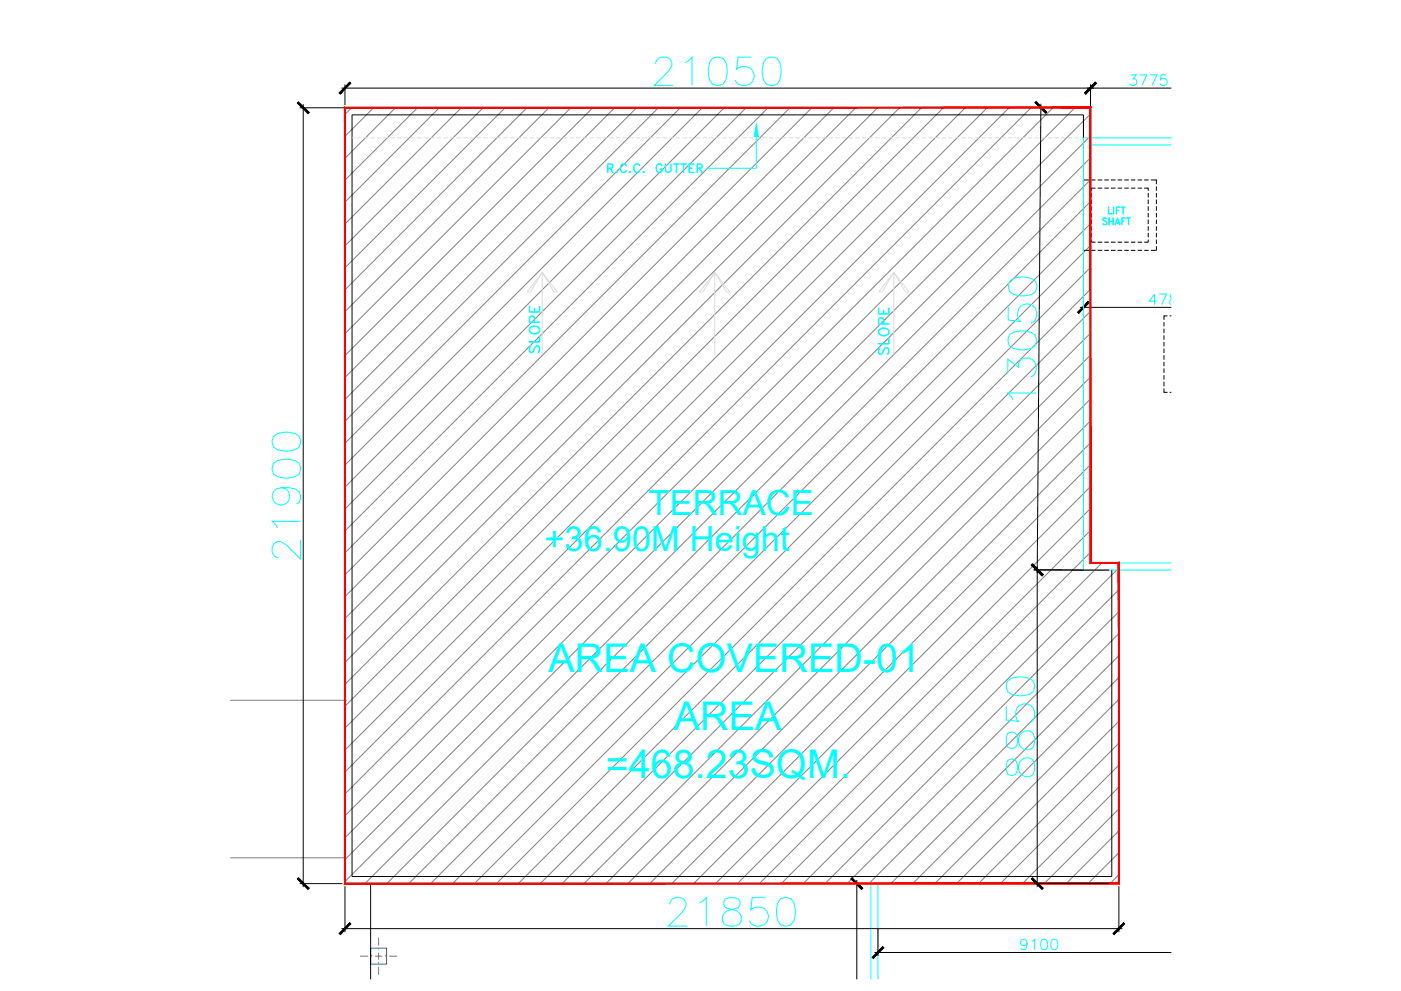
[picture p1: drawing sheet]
<svg xmlns="http://www.w3.org/2000/svg" width="594mm" height="420mm" viewBox="0 0 594 420" stroke-linecap="round" stroke-linejoin="round" font-family="sans-serif">
<defs><g id="words">
<g font-size="16.8" fill="#0ff">
<text x="232.6" y="285">AREA COVERED-01</text>
<text x="285.7" y="309.4">AREA</text>
<text x="256.9" y="329.7">=468.23SQM.</text>
</g>
<g font-size="14.7" fill="#0ff">
<text x="275" y="218.2">TERRACE</text>
<text x="230.9" y="233.7">+36.90M Height</text>
</g>
<text font-size="8.4" fill="#0ff" x="378.2" y="151.7" transform="rotate(-90 378.2 151.7)">SLOPE</text>
<text font-size="7.9" fill="#0ff" x="230" y="150.6" transform="rotate(-90 230 150.6)">SLOPE</text>
<text font-size="7.5" fill="#0ff" x="256.8" y="74.4">R.C.C. GUTTER</text>
<text font-size="6.6" fill="#0ff" x="466.7" y="96.7">SHAFT</text>
</g></defs>
<!-- layer: 0 -->
<g fill="none" stroke="#808080" stroke-width=".42">
<path d="M149.1 45.7l-2.8 2.8M158.4 45.7l-12.1 12.1M167.7 45.7l-21.4 21.4M177 45.7l-30.7 30.7M186.3 45.7l-40 40M195.6 45.7l-49.3 49.3M204.9 45.7l-58.6 58.6M214.2 45.7l-67.9 67.9M223.4 45.7l-77.1 77.2M232.8 45.7l-86.5 86.4M242 45.7l-95.7 95.7M251.3 45.7l-105 105.1"/>
<path d="M260.6 45.7l-114.3 114.3M269.9 45.7l-123.6 123.6M279.2 45.7l-132.9 132.9M288.5 45.7l-142.2 142.2M297.8 45.7l-151.5 151.5M307.1 45.7l-160.8 160.8M316.4 45.7l-170.1 170.1M325.7 45.7l-179.4 179.4M335 45.7l-188.7 188.7M344.3 45.7l-198 198M353.5 45.7l-207.2 207.3M362.9 45.7l-216.6 216.6"/>
<path d="M372.1 45.7l-225.8 225.8M381.4 45.7l-235.1 235.2M390.7 45.7l-244.4 244.4M400 45.7l-253.7 253.7M409.3 45.7l-263 263M418.6 45.7l-272.3 272.3M427.9 45.7l-281.6 281.6M437.2 45.7l-290.9 290.9M446.5 45.7l-300.2 300.2M455.8 45.7l-309.5 309.5M462.4 48.3l-316.1 316.2M462.4 57.6l-316.1 316.2"/>
<path d="M462.4 66.9l-307.7 307.7M462.4 76.2l-298.4 298.4M462.4 85.5l-289.1 289.1M462.4 94.8l-279.8 279.8M462.4 104.1l-270.5 270.5M462.4 113.4l-261.2 261.2M462.4 122.7l-251.9 251.9M462.4 132l-242.6 242.6M462.4 141.2l-233.3 233.4M462.4 150.6l-224 224M462.4 159.8l-214.7 214.8M462.4 169.1l-205.5 205.5"/>
<path d="M462.4 178.4l-196.2 196.2M462.4 187.7l-186.9 186.9M462.4 197l-177.6 177.6M462.4 206.3l-168.3 168.3M462.4 215.6l-159 159M462.4 224.9l-149.7 149.7M462.4 234.2l-140.4 140.4M467.2 238.7l-135.9 135.9M474.4 240.8l-133.8 133.8M474.4 250l-124.5 124.6M474.4 259.3l-115.2 115.3M474.4 268.6l-106 106"/>
<path d="M474.4 277.9l-96.6 96.7M97.6 296.9h49.4M474.4 287.2l-87.4 87.4M474.4 296.5l-78.1 78.1M474.4 305.8l-68.8 68.8M474.4 315.1l-59.5 59.5M474.4 324.4l-50.2 50.2M474.4 333.7l-40.9 40.9M474.4 343l-31.6 31.6M474.4 352.3l-22.3 22.3M97.6 363.7h48.7M474.4 361.5l-13 13.1"/>
<path d="M474.4 370.9l-3.7 3.7"/>
</g>
<path d="M462.4 238.7h34.3M459.4 241.7h37.3M369.3 374.6v40.6M372.3 374.6v40.6" fill="none" stroke="#0ff" stroke-width=".42"/>
<!-- layer: WALL -->
<path d="M462.4 61.4v14.9M462.4 106.1v27.8" fill="none" stroke="#f00" stroke-width=".42"/>
<!-- layer: DIM -->
<g fill="none" stroke="#000" stroke-width=".42">
<path d="M144.8 37.4h351.9M146.3 35.8v8.7M462.4 35.8v16.6M127.1 45.7h18.8M128.6 44.2v331.9M439.9 45.5l21.4 .2M441.4 44l-1.6 199M459.4 118.8v13M457.9 130.3h38.8M438.3 241.5l21.5 .2M438.3 241.7h32M439.8 240.2v135.9"/>
<path d="M127.1 374.6h18.1M146.3 375.7v19.5M157.2 374.6v40.6M361.8 374.6h6.4M363.3 373.1v42.1M438.3 374.6h32M474.4 375.7v19.5M144.8 393.7h331.1M372.3 393.9v11.5M370.8 403.8h125.9"/>
</g>
<!-- layer: 0 -->
<g fill="#000" stroke="#000" stroke-width=".42">
<path d="M148.3 34.9l-4 4.9 4.5-4.5zM148.3 34.9l-4 4.9-.5-.4z"/>
<path d="M464.4 34.9l-4.5 4.5 .5 .4zM464.4 34.9l.5 .4-4.5 4.5z"/>
<path d="M464.4 34.9l-4 4.9 4.5-4.5zM464.4 34.9l-4 4.9-.5-.4z"/>
<path d="M126.1 43.7l4.5 4.5 .5-.5zM126.1 43.7l.4-.5 4.6 4.5z"/>
<path d="M438.9 43.5l4.4 4.5 .5-.4zM438.9 43.5l.4-.5 4.5 4.6z"/>
<path d="M461.4 127.9l-4 4.9 4.5-4.5zM461.4 127.9l-4 4.9-.5-.5z"/>
<path d="M437.8 239l-.4 .5 4.9 4.1zM437.4 239.5l4.9 4.1-.5 .4z"/>
<path d="M437.4 239.7l4.4 4.5 .5-.5zM437.4 239.7l.4-.5 4.5 4.5z"/>
<path d="M126.5 372.1l-.4 .5 5 4zM126.1 372.6l5 4-.5 .5z"/>
<path d="M360.8 372.6l4.5 4.5 .5-.5zM361.3 372.1l4.5 4.5-5-4z"/>
<path d="M437.8 372.1l-.4 .5 4.9 4zM437.4 372.6l4.9 4-.5 .5z"/>
<path d="M148.3 391.3l-4 4.9 4.5-4.5zM143.8 395.7l4.5-4.4-4 4.9z"/>
<path d="M471.9 395.7l.5 .5 4-4.9zM476.4 391.3l.5 .4-4.5 4.5z"/>
<path d="M374.3 401.3l-4 5 4.5-4.5zM374.3 401.3l-4 5-.5-.4z"/>
</g>
<!-- layer: DIM -->
<g fill="none" stroke="#0ff" stroke-width=".42">
<path d="M278 27.1a3 3 0 0 1 2.3-2.9h2.3a2.93 2.93 0 0 1 1.7 4.6l-1.1 1.7-5.7 5.7h8M290.6 26.5l1.2-.6 1.7-1.7v12M302.1 24.8a3.9 3.9 0 0 1 5.7 1.7 9.8 9.8 0 0 1-1.2 9.2 3.9 3.9 0 0 1-5.7-1.8 9.8 9.8 0 0 1 1.2-9.1zM318.7 24.2h-5.8l-.6 5.2a4.3 4.3 0 0 1 6.4 0 4.3 4.3 0 0 1-.6 6.3 4.9 4.9 0 0 1-5.8-.6l-.5-1.2M324.9 24.8a4 4 0 0 1 5.8 1.7 10.1 10.1 0 0 1-1.2 9.2 4 4 0 0 1-5.7-1.8 10.1 10.1 0 0 1 1.1-9.1zM479.5 31.7h2.4l-1.4 1.7a1.45 1.45 0 0 1 1.6 1.7 1.45 1.45 0 0 1-2 1.1l-.6-.2-.4-.6M483.3 31.7h3l-2.1 4.5M487.7 31.7h2.9l-2.1 4.5M494.5 31.7h-2.1l-.3 2a1.59 1.59 0 0 1 2.4-.1 1.59 1.59 0 0 1-.3 2.4 1.59 1.59 0 0 1-2.3-.6M428.2 119.1a9.2 9.2 0 0 1 10.9 .1 3.9 3.9 0 0 1-1.8 5.7 9.8 9.8 0 0 1-9.1-1.2l-.6-1.7v-1.2zM427.5 130v5.7l5.2 .6a4.3 4.3 0 0 1 0-6.4 4.3 4.3 0 0 1 6.3 .7 4.9 4.9 0 0 1-.6 5.8l-1.2 .5M490.6 127.7h-3.2l2.2-3v4.5"/>
<path d="M491.7 124.7h3l-2.1 4.5M496.7 124.8a.84 .84 0 0 0-.5 .8 .84 .84 0 0 0 .5 .8M496.7 126.8h-.1a1.21 1.21 0 0 0-.7 1.2 1.21 1.21 0 0 0 .8 1.1M427.3 158.6l.1-6.3 4.5 3.5a3.2 3.2 0 0 1 4.1-4 4.4 4.4 0 0 1 2.2 7.4l-1.1 .6M428 142a9.2 9.2 0 0 1 10.9 .1 3.9 3.9 0 0 1-1.8 5.7 10.1 10.1 0 0 1-9.1-1.2l-.5-1.8v-1.1zM439.3 166.7l-12-.1 1.7 1.7 .5 1.2M116 196.4a9.4 9.4 0 0 1 10.9 0 3.9 3.9 0 0 1-1.7 5.7 9.8 9.8 0 0 1-9.2-1.1l-.6-1.7v-1.2zM116 185a9.2 9.2 0 0 1 10.9 0 3.9 3.9 0 0 1-1.7 5.7 9.8 9.8 0 0 1-9.2-1.2l-.6-1.7v-1.1zM119.4 206.7a3.7 3.7 0 0 1 3.2 5.2 3.7 3.7 0 0 1-5.9 1.4 3.7 3.7 0 0 1 .5-6 11 11 0 0 1 9.7 1.1l.5 1.8v1.1l-.5 1.7-1.2 .6M127.4 229v8l-5.7-5.7-1.7-1.1a2.86 2.86 0 0 0-4.6 1.7v2.3a2.92 2.92 0 0 0 2.9 2.2M127.4 221h-12l1.8 1.7 .5 1.2M426.7 299.6v5.7l5.2 .6a4.3 4.3 0 0 1-.1-6.4 4.3 4.3 0 0 1 6.3 .7 4.3 4.3 0 0 1-1.7 6.2"/>
<path d="M427.3 288.7a9.3 9.3 0 0 1 10.8 0 3.9 3.9 0 0 1-1.7 5.7 9.8 9.8 0 0 1-9.1-1.1l-.6-1.7v-1.2zM427.3 311l-.6 1.7v2.3l.6 1.7a2.38 2.38 0 0 0 4-1.1l.6-2.3a3.4 3.4 0 0 1 3.1-3.5 3.4 3.4 0 0 1 3.7 2.9v2.3a3.3 3.3 0 0 1-2.7 3 3.3 3.3 0 0 1-3.6-1.8l-1.1-4.1a2.43 2.43 0 0 0-4-1.1zM427.3 322.5l-.6 1.7v2.2l.6 1.8a2.43 2.43 0 0 0 4-1.2l.6-2.2a3.5 3.5 0 0 1 3.1-3.5 3.5 3.5 0 0 1 3.7 2.9v2.2a3.3 3.3 0 0 1-2.7 3 3.3 3.3 0 0 1-3.6-1.8l-1.1-4a2.38 2.38 0 0 0-4-1.1zM284 383.5a3 3 0 0 1 2.3-2.9h2.3a2.93 2.93 0 0 1 1.7 4.6l-1.1 1.7-5.7 5.7h8M296.6 382.9l1.2-.6 1.7-1.7v12M307.5 381.1a2.46 2.46 0 0 0 1.1 4.1l2.3 .6a3.5 3.5 0 0 1 3.5 3.1 3.5 3.5 0 0 1-2.9 3.7h-2.3a3.3 3.3 0 0 1-3-2.7 3.3 3.3 0 0 1 1.9-3.6l4-1.1a2.41 2.41 0 0 0 1.1-4.1l-1.7-.5h-2.3zM324.7 380.6h-5.7l-.6 5.2a4.3 4.3 0 0 1 6.3-.1 4.3 4.3 0 0 1-.6 6.3 4.3 4.3 0 0 1-6.3-1.7M330.9 381.1a4 4 0 0 1 5.8 1.8 10.1 10.1 0 0 1-1.2 9.1 3.9 3.9 0 0 1-5.7-1.7 10.2 10.2 0 0 1 1.1-9.2zM435.5 399.7a1.4 1.4 0 0 1-1.9 1.2 1.4 1.4 0 0 1-.6-2.2 1.4 1.4 0 0 1 2.3 .1 4.1 4.1 0 0 1-.4 3.7 1.35 1.35 0 0 1-2-.4M437.6 399l1.1-.8v4.5M441.9 398.4a1.44 1.44 0 0 1 2.1 .6 3.7 3.7 0 0 1-.4 3.5 1.44 1.44 0 0 1-2.1-.7 3.8 3.8 0 0 1 .4-3.4zM446.2 398.4a1.49 1.49 0 0 1 2.2 .6 3.7 3.7 0 0 1-.5 3.5 1.48 1.48 0 0 1-2.1-.7 3.8 3.8 0 0 1 .4-3.4z"/>
</g>
<!-- layer: FLOATINGCOL -->
<path d="M157.2 402h6.7v6.8h-6.7z" fill="none" stroke="#00f" stroke-width=".42"/>
<!-- layer: CENTLINE -->
<path d="M160.5 397.5v3.4M152.7 405.4h3.4M157.5 405.4h.1M159.1 405.4h3M160.5 402.4h.1M160.5 408.4h.1M160.5 403.9v3M160.5 409.9v3.4M163.5 405.4h.1M165 405.4h3.4" fill="none" stroke="#767676" stroke-width=".42"/>
<!-- layer: WALL -->
<path d="M320.7 57.9v13.4h-21.3M496.7 58.4h-37.3v183.3M496.7 61.4h-34.3v177.3" fill="none" stroke="#0ff" stroke-width=".42"/>
<!-- layer: 0 -->
<g fill="none" stroke="#000" stroke-width=".42">
<path d="M459.4 79v1.9M461.7 76.3h-2.3v1.8M462.7 76.3h1.8M464.5 79.8h-1.7v1.1M465.5 79.8h1.9M465.5 76.3h1.9M468.3 79.8h1.9M468.3 76.3h1.9M471.1 79.8h1.9M471.1 76.3h1.9M473.9 79.8h1.9M473.9 76.3h1.9"/>
<path d="M476.8 79.8h1.8M476.8 76.3h1.8M479.6 79.8h1.8M479.6 76.3h1.8M482.4 79.8h1.9M482.4 76.3h1.9M485.2 79.8h1.7v1.1M485.2 76.3h1.9M488 76.3h2.4v1.8M490.4 79v1.9M459.4 81.8v1.9M459.4 84.6v1.9"/>
<path d="M459.4 87.5v1.8M459.4 90.3v1.9M459.4 93.1v1.9M459.4 95.9v1.9M459.4 98.7v1.9M462.8 81.8v1.9M462.8 84.6v1.9M462.8 87.5v1.8M462.8 90.3v1.9M462.8 93.1v1.9M462.8 95.9v1.9M462.8 98.7v1.9"/>
<path d="M486.9 81.8v1.9M486.9 84.6v1.9M486.9 87.5v1.8M486.9 90.3v1.9M486.9 93.1v1.9M486.9 95.9v1.9M486.9 98.7v1.9M490.4 81.8v1.9M490.4 84.6v1.9M490.4 87.5v1.8M490.4 90.3v1.9M490.4 93.1v1.9"/>
<path d="M490.4 95.9v1.9M490.4 98.7v1.9M459.4 104.4v1.7h2.3M459.4 101.6v1.8M462.7 106.1h1.8M462.8 101.6v1.1h1.7M465.5 102.7h1.9M465.5 106.1h1.9M468.3 102.7h1.9M468.3 106.1h1.9M471.1 102.7h1.9M471.1 106.1h1.9"/>
<path d="M473.9 102.7h1.9M473.9 106.1h1.9M476.8 102.7h1.8M476.8 106.1h1.8M479.6 102.7h1.8M479.6 106.1h1.8M482.4 102.7h1.9M482.4 106.1h1.9M485.2 106.1h1.9M486.9 101.6v1.1h-1.7M490.4 101.6v1.8M490.4 104.4v1.7h-2.4"/>
<path d="M493.6 136.5v1.9M493.6 139.3v1.9M495.1 133.9h-1.5v1.7M496 133.9h.7M493.6 142.2v1.8M493.6 145v1.9M493.6 147.8v1.9M493.6 150.6v1.9M493.6 153.4v1.9M493.6 156.2v1.9M493.6 159.1v1.8M493.6 164.7v1.6h1.5"/>
<path d="M493.6 161.9v1.9M496 166.3h.7"/>
</g>
<!-- layer: TEXT1 -->
<path d="M470 87.7l.1 2.9 1.4 .1h-1.5zM472.2 87.7l.1 3zM473.3 87.7h1.6l-1.4 .2v2.8zM475.4 87.7l1.7 .2zM476.2 87.9v2.8l.1-2.8" fill="none" stroke="#0ff" stroke-width=".42"/>
<!-- layer: WALL -->
<path d="M459.4 58.4v-9.7h-310.1v322.9h322.1v-129.9M462.4 58.4v-12.7h-316.1v328.9h328.1v-132.9" fill="none" stroke="#000" stroke-width=".42"/>
<!-- layer: BKHT -->
<path d="M229.9 115.5v34.9M229.9 115.5l6.4 8.3h-1.4zM229.9 115.5l-5 8.3h-1.4zM303.1 115.5l-5 8.3h-1.5zM303.1 115.5l6.4 8.3h-1.4zM303.1 115.5v34.9M379 115.5l-5 8.3h-1.4zM379 115.5l6.5 8.3h-1.5zM379 115.5v34.9" fill="none" stroke="#dcdcdc" stroke-width=".42"/>
<!-- layer: WALL -->
<g fill="none" stroke="#dcdcdc" stroke-width=".42">
<path d="M149.3 58.4h1.2M151.4 58.4h1.9M154.3 58.4h1.8M157.1 58.4h1.8M159.9 58.4h1.9M162.7 58.4h1.9M165.5 58.4h1.9M168.3 58.4h1.9M171.2 58.4h1.8M174 58.4h1.8M176.8 58.4h1.9M179.6 58.4h1.9"/>
<path d="M182.4 58.4h1.9M185.2 58.4h1.9M188.1 58.4h1.8M190.9 58.4h1.9M193.7 58.4h1.9M196.5 58.4h1.9M199.3 58.4h1.9M202.1 58.4h1.9M204.9 58.4h1.9M207.7 58.4h1.9M210.6 58.4h1.8M213.4 58.4h1.9"/>
<path d="M216.2 58.4h1.9M219 58.4h1.9M221.8 58.4h1.9M224.6 58.4h1.9M227.5 58.4h1.8M230.3 58.4h1.9M233.1 58.4h1.9M235.9 58.4h1.9M238.7 58.4h1.9M241.6 58.4h1.8M244.4 58.4h1.8M247.2 58.4h1.9"/>
<path d="M250 58.4h1.9M252.8 58.4h1.9M255.6 58.4h1.9M258.5 58.4h1.8M261.3 58.4h1.9M264.1 58.4h1.9M266.9 58.4h1.9M269.7 58.4h1.9M272.5 58.4h1.9M275.4 58.4h1.8M278.1 58.4h1.9M281 58.4h1.8"/>
<path d="M283.8 58.4h1.9M286.6 58.4h1.9M289.4 58.4h1.9M292.2 58.4h1.9M295 58.4h1.9M297.9 58.4h1.8M300.7 58.4h1.9M303.5 58.4h1.9M306.3 58.4h1.9M309.1 58.4h1.9M312 58.4h1.8M314.8 58.4h1.8"/>
<path d="M317.6 58.4h1.9M320.4 58.4h1.9M323.2 58.4h1.9M326 58.4h1.9M328.9 58.4h1.8M331.7 58.4h1.8M334.5 58.4h1.9M337.3 58.4h1.9M340.1 58.4h1.9M342.9 58.4h1.9M345.8 58.4h1.8M348.5 58.4h1.9"/>
<path d="M351.4 58.4h1.8M354.2 58.4h1.9M357 58.4h1.9M359.8 58.4h1.9M362.6 58.4h1.9M365.4 58.4h1.9M368.3 58.4h1.8M371.1 58.4h1.9M373.9 58.4h1.9M376.7 58.4h1.9M379.5 58.4h1.9M382.3 58.4h1.9"/>
<path d="M385.2 58.4h1.8M388 58.4h1.9M390.8 58.4h1.9M393.6 58.4h1.9M396.4 58.4h1.9M399.3 58.4h1.8M402.1 58.4h1.8M404.9 58.4h1.9M407.7 58.4h1.8M410.5 58.4h1.9M413.3 58.4h1.9M416.2 58.4h1.8"/>
<path d="M418.9 58.4h1.9M421.8 58.4h1.8M424.6 58.4h1.9M427.4 58.4h1.9M430.2 58.4h1.9M433 58.4h1.9M435.8 58.4h1.9M438.7 58.4h1.8M441.5 58.4h1.9M444.3 58.4h1.9M447.1 58.4h1.9M449.9 58.4h1.9"/>
<path d="M452.7 58.4h1.9M455.6 58.4h1.8M458.4 58.4h1.9M461.2 58.4h1.2"/>
</g>
<path d="M320.7 52.7l.9 5.2h-1.8z" fill="#0ff" stroke="#0ff" stroke-width=".42"/>
<!-- layer: 0 -->
<path d="M146.1 45.4l.4 .5 316.1-.5zM146.5 45.9l316.1-.5-.4 .5zM462.2 45.9l.4 192.5v-193zM462.2 45.9l.4 192.5-.4 .5zM462.2 238.9l12.5-.5h-12.1zM462.2 238.9l12.5-.5-.5 .5zM474.7 238.4l-.5 .5 .5 135.9zM474.2 238.9l.5 135.9-.5-.4zM146.1 374.8h328.6l-.5-.4zM146.5 374.4h327.7l-328.1 .4zM146.1 45.4v329.4l.4-.4zM146.1 45.4l.4 .5v328.5z" fill="#f00" stroke="#f00" stroke-width=".42"/>
<use href="#words"/>
</svg>
